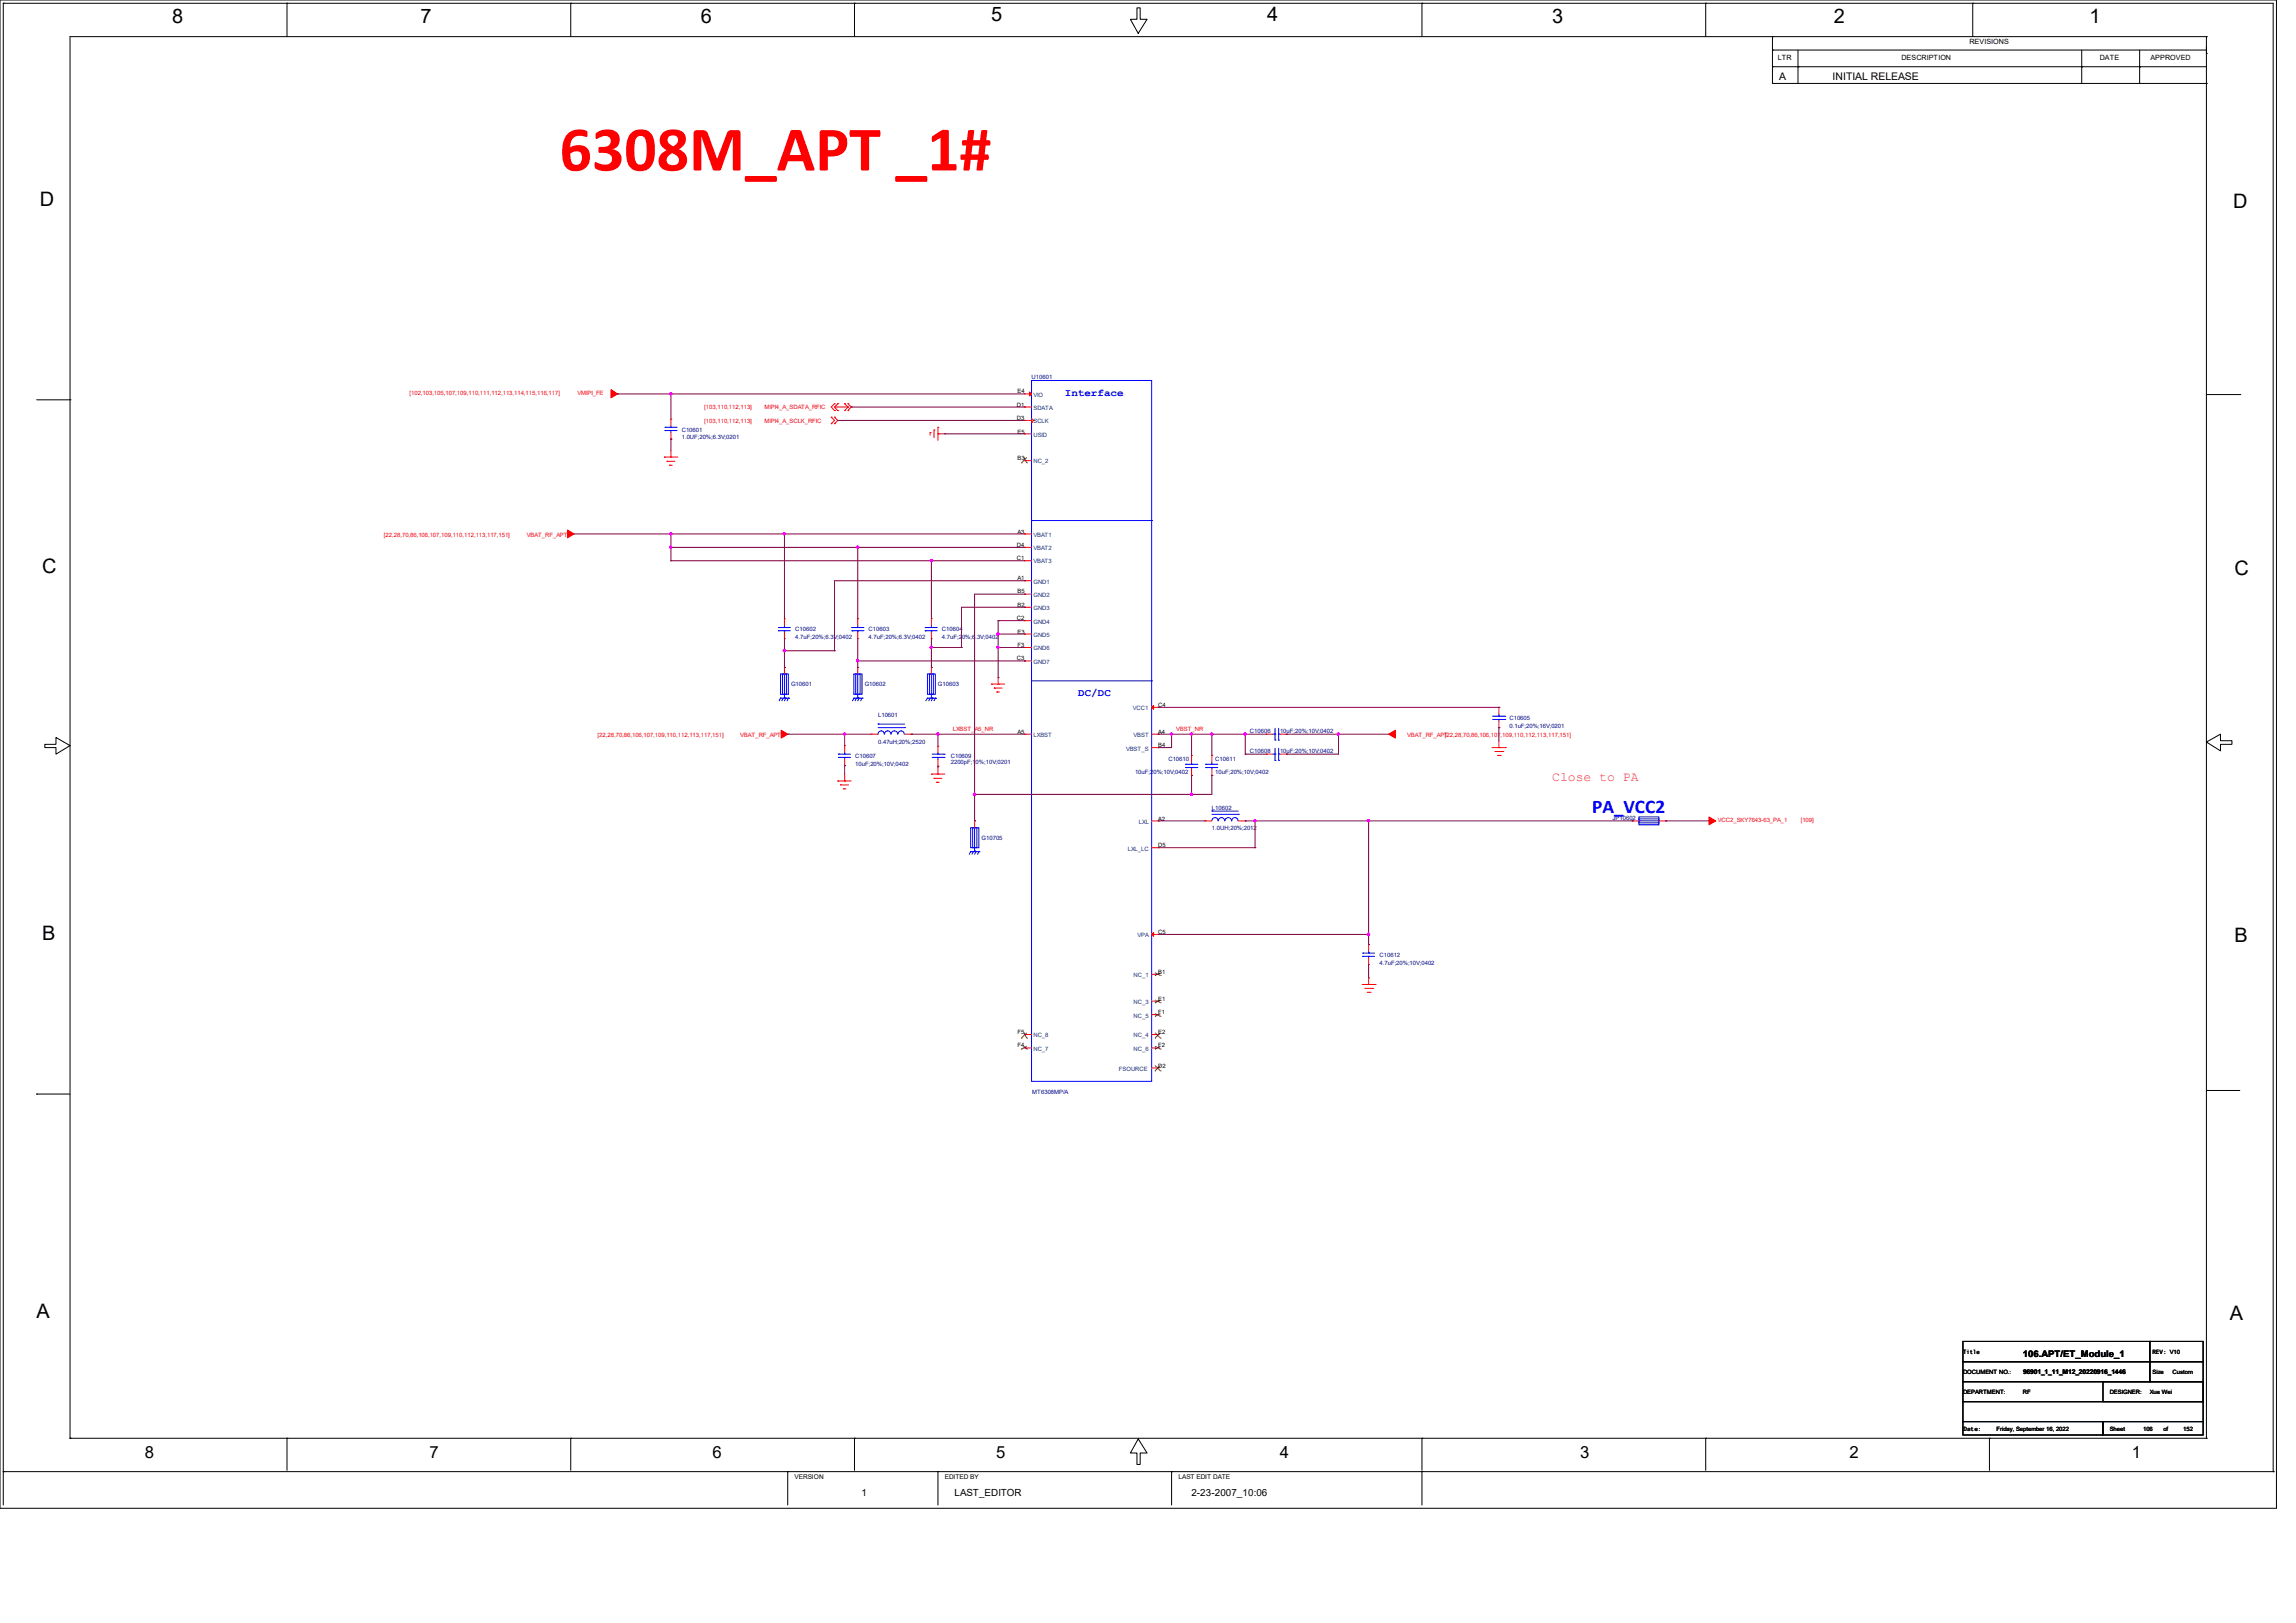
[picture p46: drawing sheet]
<svg xmlns="http://www.w3.org/2000/svg" width="297mm" height="210mm" viewBox="0 0 297 210" stroke-linecap="round" stroke-linejoin="round" font-family="sans-serif">
<defs><g id="words">
<text font-size="8.3" fill="#f00" x="72.4" y="22.1">6308M_APT _1#</text>
<g font-size="2.6">
<text x="22.3" y="3">8</text>
<text x="54.4" y="2.9">7</text>
<text x="90.7" y="3">6</text>
<text x="128.2" y="2.8">5</text>
<text x="163.9" y="2.8">4</text>
<text x="200.8" y="2.9">3</text>
<text x="237.2" y="3">2</text>
<text x="270.3" y="2.9">1</text>
<text x="5.2" y="26.7">D</text>
<text x="288.9" y="26.9">D</text>
<text x="5.5" y="74.2">C</text>
<text x="289" y="74.4">C</text>
<text x="5.5" y="121.7">B</text>
<text x="289" y="121.9">B</text>
<text x="4.7" y="170.5">A</text>
<text x="288.5" y="170.7">A</text>
</g>
<text font-size="2.5" fill="#00f" x="205.9" y="105.2">PA_VCC2</text>
<g font-size="2.2">
<text x="18.8" y="188.7">8</text>
<text x="55.5" y="188.7">7</text>
<text x="92.2" y="188.7">6</text>
<text x="128.9" y="188.7">5</text>
<text x="165.6" y="188.7">4</text>
<text x="204.4" y="188.7">3</text>
<text x="239.2" y="188.7">2</text>
<text x="275.8" y="188.7">1</text>
</g>
<text font-size="1.7" fill="#ff0080" x="200.8" y="101">Close to PA</text>
<g font-size="1.4">
<text x="230.2" y="10.3">A</text>
<text x="237.1" y="10.3">INITIAL RELEASE</text>
</g>
<g font-size="1.4" fill="#00f">
<text x="137.7" y="51.2">Interface</text>
<text x="139.5" y="90">DC/DC</text>
</g>
<g font-size="1.3">
<text x="111.4" y="193.6">1</text>
<text x="123.5" y="193.6">LAST_EDITOR</text>
<text x="154.1" y="193.6">2-23-2007_10:06</text>
</g>
<text font-size="1.2" x="261.7" y="175.6">106.APT/ET_Module_1</text>
<g font-size=".9">
<text x="254.8" y="5.7">REVISIONS</text>
<text x="230" y="7.7">LTR</text>
<text x="246" y="7.7">DESCRIPTION</text>
<text x="271.6" y="7.7">DATE</text>
<text x="278.2" y="7.7">APPROVED</text>
</g>
<g font-size=".8" fill="#f00">
<text x="53" y="51.1">[102,103,105,107,109,110,111,112,113,114,115,116,117]</text>
<text x="74.7" y="51.1">VMIPI_FE</text>
<text x="91.1" y="53">[103,110,112,113]</text>
<text x="98.9" y="53">MIPI4_A_SDATA_RFIC</text>
<text x="91.1" y="54.7">[103,110,112,113]</text>
<text x="98.9" y="54.7">MIPI4_A_SCLK_RFIC</text>
<text x="49.7" y="69.5">[22,28,70,86,106,107,109,110,112,113,117,151]</text>
<text x="68.2" y="69.5">VBAT_RF_APT</text>
<text x="77.3" y="95.4">[22,28,70,86,106,107,109,110,112,113,117,151]</text>
<text x="95.8" y="95.4">VBAT_RF_APT</text>
<text x="123.2" y="94.6">LXBST_A5_NR</text>
<text x="152.2" y="94.6">VBST_NR</text>
<text x="182" y="95.4">VBAT_RF_APT</text>
<text x="186.9" y="95.4">[22,28,70,86,106,107,109,110,112,113,117,151]</text>
<text x="222.2" y="106.3">VCC2_SKY7643-63_PA_1</text>
<text x="232.9" y="106.3">[109]</text>
</g>
<g font-size=".8">
<text x="131.5" y="52.6">D1</text>
<text x="131.6" y="50.9">E4</text>
<text x="131.5" y="54.4">D3</text>
<text x="131.6" y="56.1">E5</text>
<text x="131.6" y="59.5">B3</text>
<text x="131.5" y="70.7">D4</text>
<text x="131.6" y="69">A3</text>
<text x="131.5" y="72.5">C1</text>
<text x="131.6" y="75.1">A1</text>
<text x="131.6" y="76.8">B5</text>
<text x="131.5" y="80.3">C2</text>
<text x="131.6" y="78.5">B2</text>
<text x="131.6" y="82">E3</text>
<text x="131.6" y="83.7">F3</text>
<text x="131.5" y="85.4">C3</text>
<text x="131.6" y="95">A5</text>
<text x="149.8" y="95">A4</text>
<text x="149.8" y="91.5">C4</text>
<text x="149.8" y="96.6">B4</text>
<text x="149.8" y="106.2">A2</text>
<text x="149.8" y="109.6">D5</text>
<text x="149.8" y="120.9">C5</text>
<text x="149.8" y="126">B1</text>
<text x="149.8" y="129.5">E1</text>
<text x="149.8" y="131.2">F1</text>
<text x="131.6" y="133.8">F5</text>
<text x="131.6" y="135.5">F4</text>
<text x="149.8" y="133.8">E2</text>
<text x="149.8" y="135.5">F2</text>
<text x="149.8" y="138.1">D2</text>
<text x="253.9" y="177.8">DOCUMENT NO.:</text>
<text x="254" y="175.2">Title</text>
<text x="261.7" y="177.8">96901_1_11_M12_20220916_1446</text>
<text x="278.4" y="175.2">REV: V10</text>
<text x="278.4" y="177.8">Size</text>
<text x="281" y="177.8">Custom</text>
<text x="253.9" y="180.3">DEPARTMENT:</text>
<text x="254" y="185.2">Date:</text>
<text x="258.2" y="185.2">Friday, September 16, 2022</text>
<text x="261.7" y="180.3">RF</text>
<text x="272.9" y="180.3">DESIGNER:</text>
<text x="272.9" y="185.2">Sheet</text>
<text x="277.2" y="185.2">106</text>
<text x="278.1" y="180.3">Xue Wei</text>
<text x="279.8" y="185.2">of</text>
<text x="282.4" y="185.2">152</text>
<text x="102.8" y="191.4">VERSION</text>
<text x="122.2" y="191.4">EDITED BY</text>
<text x="152.4" y="191.4">LAST EDIT DATE</text>
</g>
<g font-size=".8" fill="#000080">
<text x="133.4" y="49.1">U10601</text>
<text x="88.2" y="55.8">C10601</text>
<text x="88.2" y="56.9">1.0UF;20%;6.3V;0201</text>
<text x="102.9" y="81.6">C10602</text>
<text x="102.9" y="82.7">4.7uF;20%;6.3V;0402</text>
<text x="112.4" y="81.6">C10603</text>
<text x="112.4" y="82.7">4.7uF;20%;6.3V;0402</text>
<text x="121.8" y="81.6">C10604</text>
<text x="121.8" y="82.7">4.7uF;20%;6.3V;0402</text>
<text x="102.3" y="88.8">G10601</text>
<text x="111.9" y="88.8">G10602</text>
<text x="121.3" y="88.8">G10603</text>
<text x="113.6" y="92.7">L10601</text>
<text x="161.7" y="94.9">C10606</text>
<text x="165.6" y="94.9">10uF;20%;10V;0402</text>
<text x="195.3" y="93.1">C10605</text>
<text x="195.3" y="94.1">0.1uF;20%;16V;0201</text>
<text x="110.6" y="98">C10607</text>
<text x="110.6" y="99.1">10uF;20%;10V;0402</text>
<text x="113.6" y="96.2">0.47uH;20%;2520</text>
<text x="123" y="98.1">C10609</text>
<text x="123" y="98.9">2200pF;10%;10V;0201</text>
<text x="146.8" y="100.2">10uF;20%;10V;0402</text>
<text x="151.1" y="98.5">C10610</text>
<text x="157.2" y="98.5">C10611</text>
<text x="157.2" y="100.2">10uF;20%;10V;0402</text>
<text x="161.7" y="97.5">C10608</text>
<text x="165.6" y="97.5">10uF;20%;10V;0402</text>
<text x="156.8" y="104.8">L10602</text>
<text x="156.8" y="107.4">1.0UH;20%;2012</text>
<text x="208.6" y="106.1">JP10602</text>
<text x="127" y="108.7">G10705</text>
<text x="178.4" y="123.8">C10612</text>
<text x="178.4" y="124.8">4.7uF;20%;10V;0402</text>
<text x="133.5" y="141.6">MT6308MP/A</text>
</g>
<g font-size=".8" fill="#004080">
<text x="133.7" y="53">SDATA</text>
<text x="133.7" y="51.3">VIO</text>
<text x="133.7" y="54.8">SCLK</text>
<text x="133.7" y="56.5">USID</text>
<text x="133.7" y="59.9">NC_2</text>
<text x="133.7" y="69.5">VBAT1</text>
<text x="133.7" y="71.2">VBAT2</text>
<text x="133.7" y="75.5">GND1</text>
<text x="133.7" y="77.2">GND2</text>
<text x="133.7" y="72.9">VBAT3</text>
<text x="133.7" y="80.7">GND4</text>
<text x="133.7" y="79">GND3</text>
<text x="133.7" y="82.4">GND5</text>
<text x="133.7" y="85.9">GND7</text>
<text x="133.7" y="84.2">GND6</text>
<text x="133.7" y="95.4">LXBST</text>
<text x="146.6" y="91.9">VCC1</text>
<text x="146.6" y="95.4">VBST</text>
<text x="145.7" y="97.1">VBST_S</text>
<text x="147.3" y="106.6">LXL</text>
<text x="145.9" y="110.1">LXL_LC</text>
<text x="147.1" y="121.3">VPA</text>
<text x="146.6" y="126.4">NC_1</text>
<text x="146.6" y="129.9">NC_3</text>
<text x="146.6" y="131.7">NC_5</text>
<text x="133.7" y="134.2">NC_8</text>
<text x="133.7" y="136">NC_7</text>
<text x="146.6" y="134.2">NC_4</text>
<text x="146.6" y="136">NC_6</text>
<text x="144.7" y="138.6">FSOURCE</text>
</g>
</g></defs>
<g fill="none" stroke="#000" stroke-width=".13">
<path d="M0 0h294.5v195.2h-294.5zM.4 .4h.1M.4 .4h293.6v190M.4 .4v194.3M37.1 .4h.1M37.1 .4v4.3M73.8 .4h.1M73.8 .4v4.3M110.5 .4h.1M110.5 .4v4.3M147.1 1h.4v1.5h.9l-1.2 1.8-1-1.8h.9zM183.9 .4h.1"/>
<path d="M183.9 .4v4.3M220.6 .4h.1M220.6 .4v4.3M229.3 8.6h.1M229.3 6.5h.1M229.3 4.7h.1M229.3 4.7v6.1h56.1M229.3 8.6h56.1M229.3 6.5h56.1M232.6 8.6h.1M232.6 6.5v4.3M255.2 .4h.1"/>
<path d="M255.2 .4v4.3M269.3 8.6h.1M269.3 6.5v4.3M276.8 8.6h.1M276.8 6.5v4.3M285.4 10.8h.1M285.4 4.7h.1M285.4 6.9h.1M285.4 4.7h-276.3v181.4M285.4 4.7v181.4M4.7 51.7h4.4M9.1 51.7h.1"/>
<path d="M285.4 51.1h4.3M289.7 51.1h.1M5.8 96.3h1.4v-.9l1.9 1.1-1.9 1.1v-.9h-1.4zM285.4 96l1.8-1v.8h1.5v.5h-1.5v.9zM4.7 141.6h.1M4.7 141.6h4.4M285.4 141.1h.1M285.4 141.1h4.3M253.9 173.6h24.2v2.6h-24.2zM253.9 176.2h24.2v2.6h-24.2zM253.9 178.8h31.1v2.6h-31.1zM272 178.8h13v2.6h-13z"/>
<path d="M278.1 173.6h6.9v2.6h-6.9zM278.1 176.2h6.9v2.6h-6.9zM.4 190.4h.1M.4 190.4h293.6M9.1 186.1h.1M9.1 186.1h276.3M37.1 186.1h.1M37.1 186.1v4.1M73.8 186.1h.1M73.8 186.1v4.1M101.9 190.4h.1M101.9 190.4v4.3"/>
<path d="M110.5 186.1h.1M110.5 186.1v4.1M121.3 190.4h.1M121.3 190.4v4.3M147.2 186.2l1.2 1.8h-.9v1.5h-.4v-1.5h-.9zM151.6 190.4h.1M151.6 190.4v4.3M183.9 190.4h.1M183.9 186.1h.1M183.9 186.1v4.1M183.9 190.4v4.3M220.6 186.1h.1"/>
<path d="M220.6 186.1v4.1M253.9 183.9h18.1v1.8h-18.1zM253.9 181.4h31.1v2.5h-31.1zM257.3 186.1h.1M257.3 186.1v4.1M272 183.9h13v1.8h-13zM285.4 186.1h.1M294 190.4h.1"/>
</g>
<g fill="none" stroke="#f00" stroke-width=".13">
<path d="M85.9 59.1h.1M85.9 59.1h1.8M86.3 59.7h.1M86.3 59.7h1M86.8 59.1h.1M86.8 54.2h.1M86.8 56.8h.1M86.8 54.2v.9M86.8 56v.8M86.8 58.3v.8M107.5 54h.1M107.5 54.8h.1"/>
<path d="M107.5 54l.4 .4-.4 .4M107.9 54.8h.1M107.9 54h.1M107.9 52.2h.1M107.9 53.1h.1M107.9 54l.5 .4-.5 .4M107.9 52.2l-.4 .5 .4 .4M107.9 52.7l.5 .4M107.9 52.7h1.8M108.4 52.2h.1M108.4 53.1h.1M108.4 52.2l-.5 .5"/>
<path d="M109.3 52.2h.1M109.3 53.1h.1M109.3 52.2l.4 .5M109.7 53.1h.1M109.7 52.2h.1M109.7 52.7h.1M109.7 52.2l.4 .5-.4 .4M109.7 52.7l-.4 .4M120.3 56h.1M120.3 56v.3M120.8 55.6h.1M120.8 55.6v1"/>
<path d="M121.3 56.1h.1M121.3 55.3h.1M121.3 56.1h.9M121.3 55.3v1.7M132.5 52.7h.1M132.5 54.4h.1M132.5 51h.1M132.5 56.1h.1M132.5 59.6h.1M132.5 56.1h.9M132.5 52.7h.9M132.5 54.4h.9"/>
<path d="M132.5 51h.9M132.5 59.6h.9M133.4 54.7h.1M133.4 54.1l.3 .3M133.7 54.4h.1M133.7 54.4l-.3 .3M86.6 60.2h.1M86.6 60.2h.4M132.5 69.1h.1M132.5 75.1h.1M132.5 76.9h.1M132.5 70.8h.1"/>
<path d="M132.5 78.6h.1M132.5 72.6h.1M132.5 69.1h.9M132.5 75.1h.9M132.5 76.9h.9M132.5 70.8h.9M132.5 78.6h.9M132.5 72.6h.9M101.5 86.4h.1M101.5 82.6h.1M101.5 80.1h.1M101.5 80.1v.8"/>
<path d="M101.5 81.8v.8M101.5 86.4v.8M109.3 99.1h.1M109.3 96.5h.1M109.3 96.5v.8M109.3 98.2v.9M111 86.4h.1M111 82.6h.1M111 80.1h.1M111 80.1v.8M111 81.8v.8M111 86.4v.8"/>
<path d="M112.7 95h.1M112.7 95h.9M117 95h.9M117.9 95h.1M120.5 86.4h.1M120.5 82.6h.1M120.5 80.1h.1M120.5 80.1v.8M120.5 81.8v.8M120.5 86.4v.8M121.3 96.6h.1M121.3 99.1h.1"/>
<path d="M121.3 96.6v.8M121.3 98.3v.8M121.3 99.3v.9M128.2 88.5h.1M128.2 88.5h1.8M128.6 89h.1M128.6 89h1M128.9 89.5h.1M128.9 89.5h.4M129.1 88.5h.1M129.1 87.7v.8M132.5 80.3h.1"/>
<path d="M132.5 95h.1M132.5 85.5h.1M132.5 82h.1M132.5 83.8h.1M132.5 95h.9M132.5 80.3h.9M132.5 85.5h.9M132.5 82h.9M132.5 83.8h.9M149 96.7h.8M149 95h.8M149 91.5h.8"/>
<path d="M149.8 95h.1M149.8 91.5h.1M149.8 96.7h.1M154.1 97.7h.1M154.1 97.7v.9M154.1 99.5v.8M156.8 97.7h.1M156.8 97.7v.9M156.8 99.5v.8M163.8 95h.1M163.8 97.6h.1M163.8 95h.9"/>
<path d="M163.8 97.6h.9M165.6 95h.8M165.6 97.6h.8M166.4 95h.1M166.4 97.6h.1M193 96.7h1.7M193.4 97.2h1M193.7 97.7h.4M193.9 96.7h.1M193.9 94.1h.1M193.9 91.5h.1M193.9 91.5v.9"/>
<path d="M193.9 93.3v.8M193.9 95.8v.9M194.1 97.7h.1M194.4 97.2h.1M194.7 96.7h.1M108.4 101h.1M108.4 101h1.7M108.7 101.6h.1M108.7 101.6h1.1M109.1 102.1h.1M109.1 102.1h.3M109.3 101h.1"/>
<path d="M109.3 100.2v.8M120.5 100.2h.1M120.5 100.2h1.7M120.8 100.7h.1M120.8 100.7h1M121.2 101.2h.1M121.2 101.2h.3M121.3 100.2h.1M126.1 106.2h.1M126.1 106.2v.9M149 109.7h.8M149 106.2h.8"/>
<path d="M149.8 109.7h.1M149.8 106.2h.1M154.1 100.3h.1M155.9 106.2h.1M155.9 106.2h.9M156.8 100.3h.1M160.2 106.2h.9M161.1 106.2h.1M211.2 106.2h.1M211.2 106.2h.8M214.6 106.2h.9M215.5 106.2h.1"/>
<path d="M132.5 133.9h.1M132.5 135.6h.1M132.5 133.9h.9M132.5 135.6h.9M149 120.9h.8M149 126.1h.8M149 129.5h.8M149 131.3h.8M149 133.9h.8M149 135.6h.8M149 138.2h.8M149.8 120.9h.1"/>
<path d="M149.8 126.1h.1M149.8 129.5h.1M149.8 131.3h.1M149.8 133.9h.1M149.8 135.6h.1M149.8 138.2h.1M176.2 127.4h1.7M176.5 127.9h1M176.9 128.4h.3M177 127.4h.1M177 124.8h.1M177 122.2h.1"/>
<path d="M177 122.2v.9M177 123.9v.9M177 126.5v.9M177.2 128.4h.1M177.5 127.9h.1M177.9 127.4h.1"/>
</g>
<g fill="#f00" stroke="#f00" stroke-width=".13">
<path d="M149 120.9l.2-.3v.6z"/>
<path d="M149 91.5l.2-.2v.5z"/>
<path d="M133.2 50.7l.2 .3-.2 .2z"/>
<path d="M79 50.4l.9 .6-.9 .5z" fill-rule="evenodd"/>
<path d="M73.4 68.6l.9 .5-.9 .5z" fill-rule="evenodd"/>
<path d="M101 94.5l.9 .5-.9 .5z" fill-rule="evenodd"/>
<path d="M179.6 95l.9-.5v1z" fill-rule="evenodd"/>
<path d="M221.1 105.7l.9 .5-.9 .5z" fill-rule="evenodd"/>
</g>
<g fill="none" stroke="#00f" stroke-width=".13">
<path d="M86 55.7h.1M86 55.3h.1M86 55.7h1.6M86 55.3h1.6M86.8 55.3h.1M86.8 55.7h.1M86.8 55.1v.2M86.8 55.7v.3M133.4 49.2h15.6v90.7h-15.6zM133.4 67.4h15.6M149 67.4h.1M100.7 81.2h.1"/>
<path d="M100.7 81.6h.1M100.7 81.2h1.5M100.7 81.6h1.5M101 87.2h1v2.6h-1zM101 90.3h.1M101 90.3h1M101 90.3l-.2 .4M101.2 87.2h.5v2.6h-.5zM101.3 90.3h.1M101.3 90.3l-.2 .4M101.5 87.2h.1M101.5 90.3h.1"/>
<path d="M101.5 81.6h.1M101.5 81.2h.1M101.5 80.9v.3M101.5 81.6v.2M101.5 87.2v3.1M101.6 90.3h.1M101.6 90.3l-.1 .4M102 90.3h.1M102 90.3l-.2 .4M108.5 97.6h.1M108.5 98h.1M108.5 98h1.5"/>
<path d="M108.5 97.6h1.5M109.3 98h.1M109.3 97.6h.1M109.3 97.3v.3M109.3 98v.2M110.2 81.2h.1M110.2 81.6h.1M110.2 81.2h1.6M110.2 81.6h1.6M110.4 87.2h1.1v2.6h-1.1zM110.4 90.3h.1M110.4 90.3h1.1"/>
<path d="M110.4 90.3l-.1 .4M110.7 87.2h.6v2.6h-.6zM110.8 90.3h.1M110.8 90.3l-.2 .4M111 87.2h.1M111 90.3h.1M111 81.6h.1M111 81.2h.1M111 80.9v.3M111 81.6v.2M111 87.2v3.1M111.1 90.3h.1"/>
<path d="M111.1 90.3l-.1 .4M111.5 90.3h.1M111.5 90.3l-.2 .4M113.6 93.7h.1M113.6 93.7h3.4M113.6 94.1h3.4M114.4 95a.4 .4 0 0 0-.4-.4 .4 .4 0 0 0-.4 .4M115.2 95a.4 .4 0 0 0-.4-.4 .4 .4 0 0 0-.4 .4M116.1 95a.42 .42 0 0 0-.4-.4 .42 .42 0 0 0-.4 .4M117 95a.4 .4 0 0 0-.4-.4 .4 .4 0 0 0-.4 .4M117 94.1h.1M119.7 81.2h.1"/>
<path d="M119.7 81.6h.1M119.7 81.2h1.5M119.7 81.6h1.5M120 87.2h1v2.6h-1zM120 90.3h.1M120 90.3h1M120 90.3l-.2 .4M120.2 87.2h.5v2.6h-.5zM120.3 90.3h.1M120.3 90.3l-.2 .4M120.5 87.2h.1M120.5 90.3h.1"/>
<path d="M120.5 81.6h.1M120.5 81.2h.1M120.5 80.9v.3M120.5 81.6v.2M120.5 87.2v3.1M120.6 98h1.5M120.6 97.6h1.5M120.6 90.3h.1M120.6 90.3l-.1 .4M121 90.3h.1M121 90.3l-.2 .4M121.3 97.6h.1"/>
<path d="M121.3 98h.1M121.3 97.4v.2M121.3 98v.3M122.1 98h.1M122.1 97.6h.1M133.4 88.1h15.6M149 88.1h.1M153.4 98.9h.1M153.4 99.3h.1M153.4 98.9h1.5M153.4 99.3h1.5M154.1 99.3h.1"/>
<path d="M154.1 98.9h.1M154.1 98.6v.3M154.1 99.3v.2M156 98.9h.1M156 99.3h.1M156 98.9h1.5M156 99.3h1.5M156.8 99.3h.1M156.8 98.9h.1M156.8 98.6v.3M156.8 99.3v.2M164.7 95h.2"/>
<path d="M164.7 97.6h.2M164.9 95.8h.1M164.9 95h.1M164.9 98.4h.1M164.9 97.6h.1M164.9 94.2v1.6M164.9 96.8v1.6M165.4 95h.1M165.4 95.8h.1M165.4 97.6h.1M165.4 98.4h.1M165.4 95h.2"/>
<path d="M165.4 94.2v1.6M165.4 96.8v1.6M165.4 97.6h.2M193.1 92.7h1.5M193.1 93.1h1.5M193.9 93.1h.1M193.9 92.7h.1M193.9 92.4v.3M193.9 93.1v.2M194.6 92.7h.1M194.6 93.1h.1M125.6 107.1h1v2.6h-1z"/>
<path d="M125.6 110.2h.1M125.6 110.2h1M125.6 110.2l-.2 .3M125.8 107.1h.6v2.6h-.6zM125.9 110.2h.1M125.9 110.2l-.2 .3M126.1 107.1h.1M126.1 110.1h.1M126.1 107.1v3M126.2 110.2h.1M126.2 110.2l-.1 .3M126.6 110.2h.1"/>
<path d="M126.6 110.2l-.2 .3M156.8 104.9h.1M156.8 104.9h3.4M156.8 105.4h3.4M157.6 106.2a.4 .4 0 0 0-.4-.4 .4 .4 0 0 0-.4 .4M158.4 106.2a.4 .4 0 0 0-.4-.4 .4 .4 0 0 0-.4 .4M159.3 106.2a.42 .42 0 0 0-.4-.4 .42 .42 0 0 0-.4 .4M160.1 106.2a.4 .4 0 0 0-.4-.4 .4 .4 0 0 0-.4 .4M160.2 105.4h.1M212 106h2.6v.5h-2.6zM212 105.7h2.6v1h-2.6zM212 106.2h.1"/>
<path d="M212 106.2h2.6M176.3 123.3h.1M176.3 123.7h.1M176.3 123.3h1.5M176.3 123.7h1.5M177 123.7h.1M177 123.3h.1M177 123.1v.2M177 123.7v.2"/>
</g>
<g fill="none" stroke="#804000" stroke-width=".13">
<path d="M132.1 59.9h.1M132.5 59.2l.3 .7M132.8 59.9h.1M132.8 59.2l-.7 .7M132.1 134.3h.1M132.1 135.7h.1M132.5 133.6l.3 .7M132.5 135.4l.3 .3M132.8 134.3h.1M132.8 135.7h.1M132.8 133.6l-.7 .7M132.8 135.4l-.7 .3"/>
<path d="M149.4 126.2h.1M149.4 129.7h.1M149.4 131.5h.1M149.4 134.3h.1M149.4 135.7h.1M149.4 138.6h.1M149.4 125.9l.7 .3M149.4 129.4l.7 .3M149.4 131.2l.7 .3M149.4 133.6l.7 .7M149.4 135.4l.7 .3M149.4 137.9l.7 .7"/>
<path d="M150.1 126.2h.1M150.1 129.7h.1M150.1 131.5h.1M150.1 134.3h.1M150.1 135.7h.1M150.1 138.6h.1M150.1 125.9l-.7 .3M150.1 129.4l-.7 .3M150.1 131.2l-.7 .3M150.1 133.6l-.7 .7M150.1 135.4l-.7 .3M150.1 137.9l-.7 .7"/>
</g>
<g fill="none" stroke="#800040" stroke-width=".13">
<path d="M79.9 51h.1M79.9 51h52.6M86.8 51h.1M86.8 56.8h.1M86.8 51v3.2M86.8 56.8v1.5M108.4 54.4h.1M108.4 54.4h24.1M110.1 52.7h.1M110.1 52.7h22.4M122.2 56.1h.1M122.2 56.1h10.3"/>
<path d="M74.3 69.1h58.2M86.8 69.1h.1M86.8 70.8h.1M86.8 72.6h.1M86.8 69.1v3.5M86.8 70.8h45.7M86.8 72.6h45.7M101.5 69.1h.1M101.5 69.1v11M111 70.8h.1M111 70.8v9.3M120.5 72.6h.1"/>
<path d="M120.5 72.6v7.5M132.5 76.9h.1M132.5 78.6h.1M132.5 75.1h.1M132.5 76.9h-6.4v29.3M132.5 78.6h-8.1v5.2M132.5 75.1h-24.6v9.1M101.5 84.2h.1M101.5 86.4h.1M101.5 82.6v3.8M101.5 84.2h6.4M101.9 95h.1"/>
<path d="M101.9 95h10.8M107.9 84.2h.1M109.3 95h.1M109.3 99.1h.1M109.3 95v1.5M109.3 99.1v1.1M111 85.5h.1M111 86.4h.1M111 82.6v3.8M111 85.5h21.5M117.9 95h.1M117.9 95h14.6"/>
<path d="M120.5 83.8h.1M120.5 86.4h.1M120.5 82.6v3.8M120.5 83.8h3.9M121.3 95h.1M121.3 99.1h.1M121.3 95v1.6M121.3 99.1v.2M124.4 83.8h.1M129.1 80.3h.1M129.1 82h.1M129.1 83.8h.1"/>
<path d="M129.1 87.7h.1M129.1 80.3h3.4M129.1 80.3v7.4M129.1 82h3.4M129.1 83.8h3.4M132.5 85.5h.1M149.8 95h.1M149.8 96.7h.1M149.8 95h14M149.8 91.5h44.1M151.6 95h.1M151.6 95v1.7h-1.8"/>
<path d="M154.1 95h.1M154.1 95v2.7M156.8 95h.1M156.8 95v2.7M161.1 95h.1M161.1 97.6h.1M161.1 95v2.6M161.1 97.6h2.7M166.4 95h.1M166.4 97.6h.1M166.4 95h13.2M173.1 95h.1"/>
<path d="M173.1 95v2.6h-6.7M193.9 94.1h.1M193.9 91.5h.1M193.9 94.1v1.7M126.1 102.8h.1M126.1 106.2h.1M149.8 106.2h.1M149.8 106.2h6.1M149.8 109.7h12.5M154.1 100.3h.1M154.1 102.8h.1M154.1 100.3v2.5"/>
<path d="M156.8 100.3h.1M156.8 100.3v2.5h-30.7M161.1 106.2h.1M161.1 106.2h50.1M162.3 109.7h.1M162.3 106.2h.1M162.3 106.2v3.5M177 106.2h.1M177 106.2v16M211.2 106.2h.1M215.5 106.2h.1M215.5 106.2h5.6"/>
<path d="M149.8 120.9h27.2M177 120.9h.1M177 126.5h.1M177 122.2h.1M177 124.8v1.7"/>
</g>
<g fill="#f0f" stroke="#f0f" stroke-width=".13">
<circle cx="86.8" cy="50.9" r=".15"/>
<circle cx="86.8" cy="69.1" r=".15"/>
<circle cx="101.5" cy="69.1" r=".15"/>
<circle cx="86.8" cy="70.8" r=".15"/>
<circle cx="110.9" cy="70.8" r=".15"/>
<circle cx="120.5" cy="72.5" r=".15"/>
<circle cx="129.1" cy="82" r=".15"/>
<circle cx="109.2" cy="95" r=".15"/>
<circle cx="121.3" cy="95" r=".15"/>
<circle cx="151.5" cy="95" r=".15"/>
<circle cx="154.1" cy="95" r=".15"/>
<circle cx="161.1" cy="95" r=".15"/>
<circle cx="156.7" cy="95" r=".15"/>
<circle cx="173.1" cy="95" r=".15"/>
<circle cx="177" cy="106.2" r=".15"/>
<circle cx="177" cy="120.9" r=".15"/>
<circle cx="162.3" cy="106.2" r=".15"/>
<circle cx="110.9" cy="85.5" r=".15"/>
<circle cx="101.5" cy="84.2" r=".15"/>
<circle cx="120.5" cy="83.8" r=".15"/>
<circle cx="126" cy="102.8" r=".15"/>
<circle cx="129.1" cy="83.8" r=".15"/>
<circle cx="154.1" cy="102.8" r=".15"/>
</g>
<use href="#words"/>
</svg>
